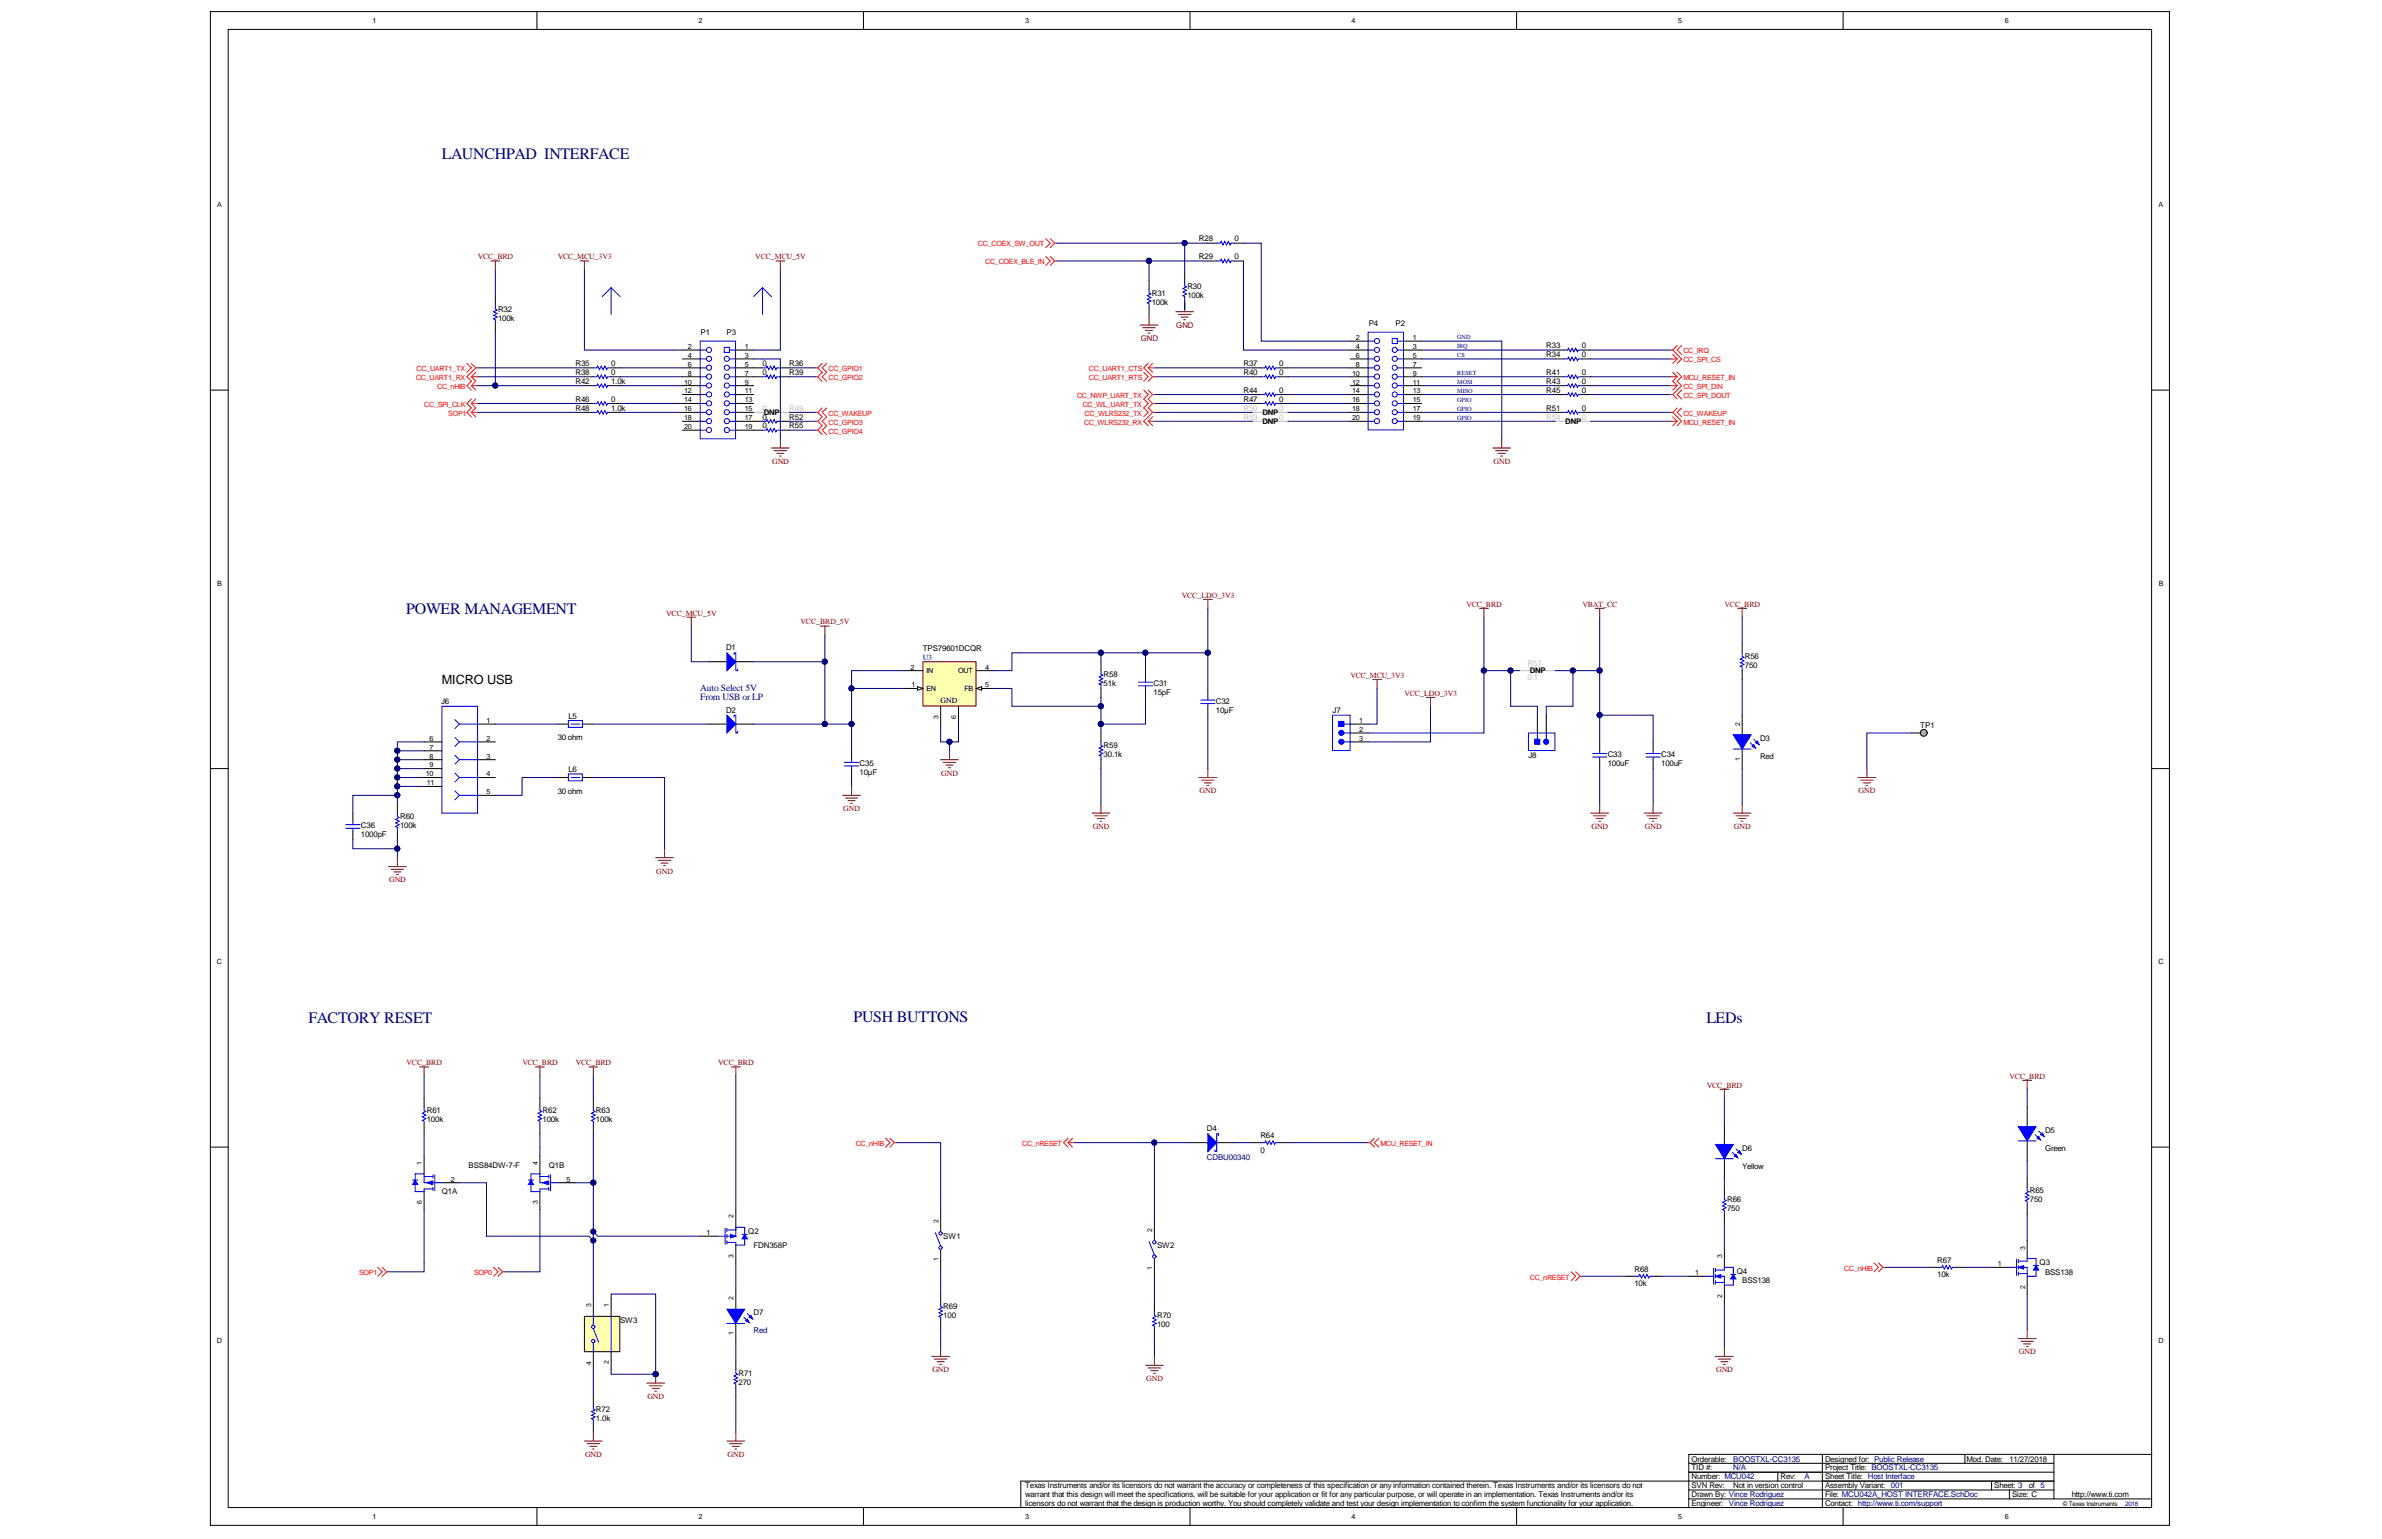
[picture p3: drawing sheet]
<svg xmlns="http://www.w3.org/2000/svg" width="432mm" height="279mm" viewBox="0 0 432 279" stroke-linecap="round" stroke-linejoin="round" font-family="sans-serif">
<defs><g id="words">
<g font-size="2.9" fill="#000080">
<text x="80.1" y="28.9">LAUNCHPAD INTERFACE</text>
<text x="73.7" y="111.3">POWER MANAGEMENT</text>
<text x="55.9" y="185.6">FACTORY RESET</text>
<text x="154.7" y="185.4">PUSH BUTTONS</text>
<text x="309.4" y="185.6">LEDs</text>
</g>
<text font-size="2.3" x="80.1" y="124">MICRO USB</text>
<g font-size="1.7" fill="#000080">
<text x="126.9" y="125.2">Auto Select 5V</text>
<text x="126.9" y="126.9">From USB or LP</text>
</g>
<g font-size="1.4" fill="#800000">
<text x="86.6" y="47">VCC_BRD</text>
<text x="101.1" y="47">VCC_MCU_3V3</text>
<text x="136.9" y="47">VCC_MCU_5V</text>
<text x="213.2" y="59.4">GND</text>
<text x="206.8" y="61.9">GND</text>
<text x="140" y="84.1">GND</text>
<text x="270.7" y="84.1">GND</text>
<text x="120.8" y="111.6">VCC_MCU_5V</text>
<text x="145.1" y="113.2">VCC_BRD_5V</text>
<text x="214.2" y="108.4">VCC_LDO_3V3</text>
<text x="265.8" y="110">VCC_BRD</text>
<text x="286.8" y="110">VBAT_CC</text>
<text x="312.6" y="110">VCC_BRD</text>
<text x="244.8" y="122.9">VCC_MCU_3V3</text>
<text x="254.6" y="126.1">VCC_LDO_3V3</text>
<text x="170.6" y="140.6">GND</text>
<text x="217.5" y="143.9">GND</text>
<text x="336.9" y="143.9">GND</text>
<text x="152.9" y="147.1">GND</text>
<text x="198.1" y="150.3">GND</text>
<text x="288.5" y="150.3">GND</text>
<text x="298.2" y="150.3">GND</text>
<text x="314.3" y="150.3">GND</text>
<text x="70.5" y="160">GND</text>
<text x="119" y="158.4">GND</text>
<text x="73.7" y="193.2">VCC_BRD</text>
<text x="94.7" y="193.2">VCC_BRD</text>
<text x="104.4" y="193.2">VCC_BRD</text>
<text x="130.2" y="193.2">VCC_BRD</text>
<text x="309.4" y="197.2">VCC_BRD</text>
<text x="364.3" y="195.6">VCC_BRD</text>
<text x="366" y="245.6">GND</text>
<text x="169" y="248.8">GND</text>
<text x="207.8" y="250.4">GND</text>
<text x="311.1" y="248.8">GND</text>
<text x="117.4" y="253.7">GND</text>
<text x="106.1" y="264.2">GND</text>
<text x="131.9" y="264.2">GND</text>
</g>
<g font-size="1.4">
<text x="217.3" y="43.8">R28</text>
<text x="217.3" y="47">R29</text>
<text x="223.8" y="43.8">0</text>
<text x="223.8" y="47">0</text>
<text x="208.8" y="53.6">R31</text>
<text x="215.2" y="53.9">100k</text>
<text x="215.2" y="52.3">R30</text>
<text x="90.3" y="58.1">100k</text>
<text x="90.3" y="56.5">R32</text>
<text x="208.8" y="55.2">100k</text>
<text x="248.1" y="59.1">P4</text>
<text x="253" y="59.1">P2</text>
<text x="127" y="60.7">P1</text>
<text x="131.7" y="60.7">P3</text>
<text x="280.3" y="64.8">R34</text>
<text x="280.3" y="63.2">R33</text>
<text x="286.8" y="64.8">0</text>
<text x="286.8" y="63.2">0</text>
<text x="104.3" y="66.4">R35</text>
<text x="104.3" y="68">R38</text>
<text x="104.3" y="69.6">R42</text>
<text x="110.8" y="66.4">0</text>
<text x="110.8" y="68">0</text>
<text x="110.8" y="69.6">1.0k</text>
<text x="138.2" y="66.4">0</text>
<text x="138.2" y="68">0</text>
<text x="143.1" y="66.4">R36</text>
<text x="143.1" y="68">R39</text>
<text x="225.4" y="66.4">R37</text>
<text x="225.4" y="68">R40</text>
<text x="225.4" y="71.2">R44</text>
<text x="231.9" y="66.4">0</text>
<text x="231.9" y="68">0</text>
<text x="231.9" y="71.2">0</text>
<text x="280.3" y="68">R41</text>
<text x="280.3" y="69.6">R43</text>
<text x="280.3" y="71.2">R45</text>
<text x="286.8" y="68">0</text>
<text x="286.8" y="69.6">0</text>
<text x="286.8" y="71.2">0</text>
<text x="104.3" y="72.8">R46</text>
<text x="104.3" y="74.5">R48</text>
<text x="110.8" y="72.8">0</text>
<text x="110.8" y="74.5">1.0k</text>
<text x="138.2" y="76.1">0</text>
<text x="138.2" y="77.7">0</text>
<text x="138.5" y="75.2">DNP</text>
<text x="143.1" y="76.1">R52</text>
<text x="143.1" y="77.7">R55</text>
<text x="225.4" y="72.8">R47</text>
<text x="228.9" y="76.9">DNP</text>
<text x="228.9" y="75.2">DNP</text>
<text x="231.9" y="72.8">0</text>
<text x="280.3" y="74.5">R51</text>
<text x="283.8" y="76.9">DNP</text>
<text x="286.8" y="74.5">0</text>
<text x="131.6" y="117.9">D1</text>
<text x="167.3" y="118.1">TPS79601DCQR</text>
<text x="316.3" y="119.5">R56</text>
<text x="200.1" y="124.4">51k</text>
<text x="200.1" y="122.7">R58</text>
<text x="209.1" y="126">15pF</text>
<text x="209.1" y="124.4">C31</text>
<text x="277.3" y="122.1">DNP</text>
<text x="316.3" y="121.1">750</text>
<text x="79.9" y="127.6">J6</text>
<text x="103" y="130.3">L5</text>
<text x="131.6" y="129.2">D2</text>
<text x="170.5" y="127.4">GND</text>
<text x="220.4" y="129.2">10µF</text>
<text x="220.4" y="127.6">C32</text>
<text x="241.6" y="129.4">J7</text>
<text x="348.1" y="131.9">TP1</text>
<text x="101.1" y="134.2">30 ohm</text>
<text x="200.1" y="137.3">30.1k</text>
<text x="200.1" y="135.7">R59</text>
<text x="277.1" y="137.4">J8</text>
<text x="291.4" y="137.3">C33</text>
<text x="301.1" y="137.3">C34</text>
<text x="319" y="137.6">Red</text>
<text x="319" y="134.4">D3</text>
<text x="101.1" y="143.9">30 ohm</text>
<text x="103" y="140">L6</text>
<text x="155.8" y="140.5">10µF</text>
<text x="155.8" y="138.9">C35</text>
<text x="291.4" y="138.9">100uF</text>
<text x="301.1" y="138.9">100uF</text>
<text x="72.5" y="148.6">R60</text>
<text x="65.4" y="151.8">1000pF</text>
<text x="65.4" y="150.2">C36</text>
<text x="72.5" y="150.2">100k</text>
<text x="77.4" y="203.5">100k</text>
<text x="77.4" y="201.9">R61</text>
<text x="98.4" y="203.5">100k</text>
<text x="98.4" y="201.9">R62</text>
<text x="108" y="203.5">100k</text>
<text x="108" y="201.9">R63</text>
<text x="218.8" y="205.1">D4</text>
<text x="228.5" y="209">0</text>
<text x="228.5" y="206.4">R64</text>
<text x="315.8" y="208.6">D6</text>
<text x="370.7" y="208.6">Green</text>
<text x="370.7" y="205.4">D5</text>
<text x="85" y="211.7">BSS84DW-7-F</text>
<text x="99.5" y="211.7">Q1B</text>
<text x="315.8" y="211.9">Yellow</text>
<text x="80.1" y="216.6">Q1A</text>
<text x="313.1" y="219.6">750</text>
<text x="313.1" y="218">R66</text>
<text x="368" y="218">750</text>
<text x="368" y="216.4">R65</text>
<text x="135.6" y="223.7">Q2</text>
<text x="136.6" y="226.2">FDN358P</text>
<text x="171" y="224.6">SW1</text>
<text x="209.8" y="226.2">SW2</text>
<text x="296.3" y="233.2">10k</text>
<text x="296.3" y="230.6">R68</text>
<text x="314.9" y="230.9">Q4</text>
<text x="315.8" y="232.7">BSS138</text>
<text x="351.2" y="231.6">10k</text>
<text x="351.2" y="229">R67</text>
<text x="369.7" y="229.3">Q3</text>
<text x="370.7" y="231.1">BSS138</text>
<text x="112.4" y="239.8">SW3</text>
<text x="136.6" y="238.5">D7</text>
<text x="171" y="239">100</text>
<text x="171" y="237.4">R69</text>
<text x="209.8" y="239">R70</text>
<text x="209.8" y="240.6">100</text>
<text x="133.9" y="251.1">270</text>
<text x="133.9" y="249.5">R71</text>
<text x="108" y="257.6">1.0k</text>
<text x="108" y="256">R72</text>
<text x="185.9" y="269.8">Texas Instruments and/or its licensors do not warrant the accuracy or completeness of this specification or any information contained therein. Texas Instruments and/or its licensors do not</text>
<text x="306.6" y="269.8">SVN Rev:</text>
<text x="306.6" y="268.2">Number: MCU042</text>
<text x="306.6" y="266.6">TID #:</text>
<text x="306.6" y="265">Orderable:</text>
<text x="314.2" y="269.8">Not in version control</text>
<text x="322.8" y="268.2">Rev:</text>
<text x="330.8" y="268.2">Sheet Title: Host Interface</text>
<text x="330.8" y="266.6">Project Title: BOOSTXL-CC3135</text>
<text x="330.8" y="265">Designed for: Public Release</text>
<text x="330.8" y="269.8">Assembly Variant: 001</text>
<text x="356.5" y="265">Mod. Date:</text>
<text x="361.5" y="269.8">Sheet: 3</text>
<text x="364.3" y="265">11/27/2018</text>
<text x="367.8" y="269.8">of 5</text>
<text x="185.9" y="271.5">warrant that this design will meet the specifications, will be suitable for your application or fit for any particular purpose, or will operate in an implementation. Texas Instruments and/or its</text>
<text x="185.9" y="273.1">licensors do not warrant that the design is production worthy. You should completely validate and test your design implementation to confirm the system functionality for your application.</text>
<text x="306.6" y="271.5">Drawn By: Vince Rodriguez</text>
<text x="306.6" y="273.1">Engineer: Vince Rodriguez</text>
<text x="330.8" y="271.5">File: MCU042A_HOST INTERFACE.SchDoc</text>
<text x="330.8" y="273.1">Contact: http://www.ti.com/support</text>
<text x="364.7" y="271.5">Size: C</text>
<text x="375.6" y="271.5">http://www.ti.com</text>
</g>
<g font-size="1.4" fill="#c0bebc">
<text x="138.2" y="74.5">0</text>
<text x="143.1" y="74.5">R49</text>
<text x="225.4" y="76.1">R53</text>
<text x="225.4" y="74.5">R50</text>
<text x="231.9" y="76.1">0</text>
<text x="231.9" y="74.5">0</text>
<text x="280.3" y="76.1">R54</text>
<text x="286.8" y="76.1">0</text>
<text x="276.9" y="123.4">0.1</text>
<text x="276.9" y="120.8">R57</text>
</g>
<g font-size="1.4" fill="#000080">
<text x="167.3" y="119.7">U3</text>
<text x="218.8" y="210.3">CDBU00340</text>
<text x="136.6" y="241.8">Red</text>
<text x="314.2" y="266.6">N/A</text>
<text x="314.2" y="265">BOOSTXL-CC3135</text>
<text x="327.1" y="268.2">A</text>
</g>
<g font-size="1.3">
<text x="67.5" y="4.2">1</text>
<text x="126.6" y="4.2">2</text>
<text x="185.8" y="4.2">3</text>
<text x="245" y="4.2">4</text>
<text x="304.2" y="4.2">5</text>
<text x="363.4" y="4.2">6</text>
<text x="39.3" y="37.6">A</text>
<text x="391.3" y="37.6">A</text>
<text x="124.7" y="64.9">4</text>
<text x="124.7" y="63.3">2</text>
<text x="135" y="63.3">1</text>
<text x="135" y="64.9">3</text>
<text x="245.8" y="64.9">6</text>
<text x="245.8" y="63.3">4</text>
<text x="245.8" y="61.6">2</text>
<text x="256.1" y="61.6">1</text>
<text x="256.1" y="63.3">3</text>
<text x="256.1" y="64.9">5</text>
<text x="124" y="69.7">10</text>
<text x="124" y="71.3">12</text>
<text x="124.7" y="66.5">6</text>
<text x="124.7" y="68.1">8</text>
<text x="135" y="66.5">5</text>
<text x="135" y="68.1">7</text>
<text x="135" y="69.7">9</text>
<text x="135" y="71.3">11</text>
<text x="245.1" y="68.1">10</text>
<text x="245.1" y="71.3">14</text>
<text x="245.1" y="69.7">12</text>
<text x="245.8" y="66.5">8</text>
<text x="256.1" y="66.5">7</text>
<text x="256.1" y="68.1">9</text>
<text x="256.1" y="69.7">11</text>
<text x="256.1" y="71.3">13</text>
<text x="124" y="73">14</text>
<text x="124" y="74.6">16</text>
<text x="124" y="76.2">18</text>
<text x="124" y="77.8">20</text>
<text x="135" y="73">13</text>
<text x="135" y="74.6">15</text>
<text x="135" y="76.2">17</text>
<text x="135" y="77.8">19</text>
<text x="245.1" y="73">16</text>
<text x="245.1" y="74.6">18</text>
<text x="245.1" y="76.2">20</text>
<text x="256.1" y="73">15</text>
<text x="256.1" y="74.6">17</text>
<text x="256.1" y="76.2">19</text>
<text x="39.4" y="106.2">B</text>
<text x="391.3" y="106.2">B</text>
<text x="165.1" y="121.4">2</text>
<text x="165.2" y="124.6">1</text>
<text x="167.9" y="125.3">EN</text>
<text x="167.9" y="122">IN</text>
<text x="173.7" y="122">OUT</text>
<text x="174.8" y="125.3">FB</text>
<text x="178.6" y="121.4">4</text>
<text x="178.6" y="124.6">5</text>
<text x="88.2" y="131.1">1</text>
<text x="246.4" y="131.1">1</text>
<text x="77.9" y="134.3">6</text>
<text x="77.9" y="135.9">7</text>
<text x="77.9" y="137.5">8</text>
<text x="88.2" y="134.3">2</text>
<text x="88.2" y="137.5">3</text>
<text x="246.4" y="132.7">2</text>
<text x="246.4" y="134.3">3</text>
<text x="77.2" y="140.8">10</text>
<text x="77.3" y="142.4">11</text>
<text x="77.9" y="139.2">9</text>
<text x="88.2" y="140.8">4</text>
<text x="88.2" y="144">5</text>
<text x="39.3" y="174.9">C</text>
<text x="391.3" y="174.9">C</text>
<text x="81.7" y="214.2">2</text>
<text x="102.7" y="214.2">5</text>
<text x="128.1" y="223.9">1</text>
<text x="307.3" y="231.2">1</text>
<text x="362.2" y="229.6">1</text>
<text x="39.3" y="243.5">D</text>
<text x="391.3" y="243.5">D</text>
<text x="67.5" y="275.5">1</text>
<text x="126.6" y="275.5">2</text>
<text x="185.8" y="275.5">3</text>
<text x="245" y="275.5">4</text>
<text x="304.2" y="275.5">5</text>
<text x="363.4" y="275.5">6</text>
</g>
<g font-size="1.3" fill="#f00">
<text x="177.3" y="44.7">CC_COEX_SW_OUT</text>
<text x="178.6" y="47.9">CC_COEX_BLE_IN</text>
<text x="305.2" y="64.1">CC_IRQ</text>
<text x="305.2" y="65.7">CC_SPI_CS</text>
<text x="75.4" y="68.9">CC_UART1_RX</text>
<text x="75.5" y="67.3">CC_UART1_TX</text>
<text x="79.2" y="70.5">CC_nHIB</text>
<text x="150.2" y="67.3">CC_GPIO1</text>
<text x="150.2" y="68.9">CC_GPIO2</text>
<text x="197.4" y="68.9">CC_UART1_RTS</text>
<text x="197.4" y="67.3">CC_UART1_CTS</text>
<text x="305.2" y="68.9">MCU_RESET_IN</text>
<text x="305.2" y="70.5">CC_SPI_DIN</text>
<text x="76.9" y="73.8">CC_SPI_CLK</text>
<text x="81.3" y="75.4">SOP1</text>
<text x="150.2" y="75.4">CC_WAKEUP</text>
<text x="150.2" y="77">CC_GPIO3</text>
<text x="195.3" y="72.1">CC_NWP_UART_TX</text>
<text x="196.3" y="73.8">CC_WL_UART_TX</text>
<text x="196.5" y="77">CC_WLRS232_RX</text>
<text x="196.6" y="75.4">CC_WLRS232_TX</text>
<text x="305.2" y="72.1">CC_SPI_DOUT</text>
<text x="305.2" y="77">MCU_RESET_IN</text>
<text x="305.2" y="75.4">CC_WAKEUP</text>
<text x="150.2" y="78.6">CC_GPIO4</text>
<text x="155.1" y="207.8">CC_nHIB</text>
<text x="185.3" y="207.8">CC_nRESET</text>
<text x="250.3" y="207.8">MCU_RESET_IN</text>
<text x="65.1" y="231.2">SOP1</text>
<text x="85.9" y="231.2">SOP0</text>
<text x="277.3" y="232">CC_nRESET</text>
<text x="334.3" y="230.4">CC_nHIB</text>
</g>
<g font-size="1.2">
<text x="170.1" y="130.4" transform="rotate(-90 170.1 130.4)">3</text>
<text x="173.4" y="130.4" transform="rotate(-90 173.4 130.4)">6</text>
<text x="315.4" y="131.6" transform="rotate(-90 315.4 131.6)">2</text>
<text x="315.4" y="137.9" transform="rotate(-90 315.4 137.9)">1</text>
<text x="76.5" y="211.2" transform="rotate(-90 76.5 211.2)">1</text>
<text x="97.5" y="211.2" transform="rotate(-90 97.5 211.2)">4</text>
<text x="76.5" y="218.4" transform="rotate(-90 76.5 218.4)">6</text>
<text x="97.5" y="218.4" transform="rotate(-90 97.5 218.4)">3</text>
<text x="133" y="220.9" transform="rotate(-90 133 220.9)">2</text>
<text x="170.1" y="221.7" transform="rotate(-90 170.1 221.7)">2</text>
<text x="208.9" y="223.3" transform="rotate(-90 208.9 223.3)">2</text>
<text x="367.1" y="226.6" transform="rotate(-90 367.1 226.6)">3</text>
<text x="133" y="228" transform="rotate(-90 133 228)">3</text>
<text x="170.1" y="228.6" transform="rotate(-90 170.1 228.6)">1</text>
<text x="208.9" y="230.3" transform="rotate(-90 208.9 230.3)">1</text>
<text x="312.2" y="228.2" transform="rotate(-90 312.2 228.2)">3</text>
<text x="367.1" y="233.7" transform="rotate(-90 367.1 233.7)">2</text>
<text x="107.2" y="237.1" transform="rotate(-90 107.2 237.1)">3</text>
<text x="110.4" y="237.1" transform="rotate(-90 110.4 237.1)">1</text>
<text x="133" y="235.8" transform="rotate(-90 133 235.8)">2</text>
<text x="312.2" y="235.3" transform="rotate(-90 312.2 235.3)">2</text>
<text x="133" y="242" transform="rotate(-90 133 242)">1</text>
<text x="107.2" y="247.4" transform="rotate(-90 107.2 247.4)">4</text>
<text x="110.4" y="247.4" transform="rotate(-90 110.4 247.4)">2</text>
</g>
<g font-size="1.1" fill="#000080">
<text x="264.2" y="61.6">GND</text>
<text x="264.2" y="63.2">IRQ</text>
<text x="264.2" y="64.8">CS</text>
<text x="264.2" y="68">RESET</text>
<text x="264.2" y="69.6">MOSI</text>
<text x="264.2" y="71.2">MISO</text>
<text x="264.2" y="72.9">GPIO</text>
<text x="264.2" y="74.5">GPIO</text>
<text x="264.2" y="76.1">GPIO</text>
<text x="385.2" y="273.1">2018</text>
</g>
<text font-size="1.1" x="373.9" y="273.1">© Texas Instruments</text>
</g></defs>
<g fill="#fff" stroke="#000" stroke-width=".18">
<path d="M38.1 2.1h355.2v274.5h-355.2z"/>
<path d="M41.4 5.3h348.6v268h-348.6z"/>
</g>
<g fill="none" stroke="#000" stroke-width=".18">
<path d="M97.3 2.1v3.2M156.5 2.1v3.2M215.7 2.1v3.2M274.9 2.1v3.2M334.1 2.1v3.2M38.1 70.7h3.3M105.9 66.7h1.7M105.9 68.3h1.7M105.9 73.2h1.7M110.8 66.7h1.6M110.8 68.3h1.6M110.8 73.2h1.6"/>
<path d="M227 66.7h1.6M227 68.3h1.6M227 73.2h1.6M227 71.5h1.6M231.9 66.7h1.6M231.9 68.3h1.6M231.9 73.2h1.6M231.9 71.5h1.6M281.9 68.3h1.6M281.9 71.5h1.6M281.9 65.1h1.6M281.9 69.9h1.6"/>
<path d="M281.9 63.5h1.6M286.8 68.3h1.6M286.8 71.5h1.6M286.8 65.1h1.6M286.8 69.9h1.6M286.8 63.5h1.6M390.1 70.7h3.2M128.5 120h3.3M133.4 120h3.2M38.1 139.4h3.3M390.1 139.4h3.2M38.1 208h3.3"/>
<path d="M390.1 208h3.2M97.3 273.4v3.2M156.5 273.4v3.2M215.7 273.4v3.2M274.9 273.4v3.2M306.1 271.8h84M306.1 270.2h66.2M306.1 266.9h66.2M306.1 265.3h66.2M322.3 266.9v1.6M330.3 263.7h-24.2v9.7M334.1 273.4v3.2"/>
<path d="M356.2 263.7v1.6M361 268.5v1.7M364.3 270.2v1.6M372.3 268.5h-187.3v4.9M372.3 263.7v8.1M390.1 263.7h-59.8v9.7"/>
</g>
<g fill="none" stroke="#00f" stroke-width=".18">
<path d="M110.8 52.2v4.8M110.8 52.2l-1.6 1.6M110.8 52.2l1.6 1.6M138.2 52.2v4.8M138.2 52.2l-1.6 1.6M138.2 52.2l1.6 1.6M107.6 66.7h.6l.2-.3 .3 .6 .3-.6 .3 .6 .4-.6 .3 .6 .1-.3h.7M107.6 68.3h.6l.2-.3 .3 .6 .3-.6 .3 .6 .4-.6 .3 .6 .1-.3h.7M107.6 73.2h.6l.2-.4 .3 .7 .3-.7 .3 .7 .4-.7 .3 .7 .1-.3h.7M228.6 66.7h.7l.1-.3 .4 .6 .3-.6 .3 .6 .3-.6 .4 .6 .1-.3h.7M228.6 68.3h.7l.1-.3 .4 .6 .3-.6 .3 .6 .3-.6 .4 .6 .1-.3h.7M228.6 71.5h.7l.1-.3 .4 .7 .3-.7 .3 .7 .3-.7 .4 .7 .1-.4h.7"/>
<path d="M228.6 73.2h.7l.1-.4 .4 .7 .3-.7 .3 .7 .3-.7 .4 .7 .1-.3h.7M283.5 65.1h.7l.1-.3 .4 .6 .3-.6 .3 .6 .3-.6 .4 .6 .1-.3h.7M283.5 68.3h.7l.1-.3 .4 .6 .3-.6 .3 .6 .3-.6 .4 .6 .1-.3h.7M283.5 69.9h.7l.1-.3 .4 .6 .3-.6 .3 .6 .3-.6 .4 .6 .1-.3h.7M283.5 71.5h.7l.1-.3 .4 .7 .3-.7 .3 .7 .3-.7 .4 .7 .1-.4h.7M283.5 63.5h.7l.1-.4 .4 .7 .3-.7 .3 .7 .3-.7 .4 .7 .1-.3h.7"/>
</g>
<g fill="none" stroke="#800000" stroke-width=".18">
<path d="M89 47.3h1.6M89.8 47.3v1.6M105.1 47.3h1.6M105.9 47.3v1.6M140.7 47.3h1.6M141.5 47.3v1.6M141.5 79.6v1.6M272.2 79.6v1.6M139.8 81.2h3.3M140.3 81.7h2.3M140.8 82.2h1.3M141.3 82.7h.3"/>
<path d="M270.6 81.2h3.2M271.1 81.7h2.3M271.6 82.2h1.3M272.1 82.7h.3M124.5 111.9h1.6M125.3 111.9v1.6M148.7 113.5h1.6M149.5 113.5v1.6M218.1 108.7h1.7M219 108.7v1.6M268.2 110.3h1.6M269 110.3v1.6"/>
<path d="M289.2 110.3h1.6M290 110.3v1.6M315 110.3h1.6M315.8 110.3v1.6M170.5 137.7h3.2M171 138.2h2.3M171.5 138.7h1.3M172 139.2h.3M172.1 136.1v1.6M219 139.4v1.6M248.8 123.2h1.6M249.6 123.2v1.6"/>
<path d="M258.5 126.4h1.6M259.3 126.4v1.7M338.4 139.4v1.6M70.4 157.1h3.3M70.9 157.6h2.3M71.4 158.1h1.3M71.9 158.6h.3M72 155.5v1.6M118.9 155.5h3.2M119.3 156h2.3M119.8 156.5h1.3M120.3 157h.3"/>
<path d="M120.5 153.9v1.6M152.8 144.2h3.2M153.2 144.7h2.3M153.7 145.2h1.3M154.2 145.7h.3M154.4 142.6v1.6M198 147.4h3.2M198.4 147.9h2.3M198.9 148.4h1.3M199.4 148.9h.3M199.6 145.8v1.6M217.3 141h3.3"/>
<path d="M217.8 141.5h2.3M218.3 141.9h1.3M218.8 142.4h.3M288.4 147.4h3.2M288.9 147.9h2.2M289.3 148.4h1.3M289.8 148.9h.4M290 145.8v1.6M298.1 147.4h3.2M298.5 147.9h2.3M299 148.4h1.3M299.5 148.9h.3"/>
<path d="M299.7 145.8v1.6M314.2 147.4h3.2M314.7 147.9h2.3M315.2 148.4h1.3M315.7 148.9h.3M315.8 145.8v1.6M336.8 141h3.2M337.3 141.5h2.3M337.8 141.9h1.3M338.3 142.4h.3M311.8 197.5h1.6M312.6 197.5v1.6"/>
<path d="M366.7 195.9h1.6M367.5 195.9v1.6M168.9 245.9h3.2M169.4 246.4h2.2M169.9 246.9h1.3M170.4 247.4h.3M170.5 244.3v1.6M207.7 247.6h3.2M208.1 248h2.3M208.6 248.5h1.3M209.1 249h.3M209.3 245.9v1.7"/>
<path d="M311 245.9h3.2M311.5 246.4h2.2M311.9 246.9h1.3M312.4 247.4h.4M312.6 244.3v1.6M365.9 242.7h3.2M366.4 243.2h2.2M366.8 243.7h1.3M367.3 244.2h.3M367.5 241.1v1.6"/>
</g>
<path d="M227 76.4h2.3l.1-.3 .4 .6 .3-.6 .3 .6 .3-.6 .4 .6 .1-.3h2.3M227 74.8h2.3l.1-.4 .4 .7 .3-.7 .3 .7 .3-.7 .4 .7 .1-.3h2.3" fill="none" stroke="#c0bebc" stroke-width=".18"/>
<path d="M131.8 118.4l1.6 1.6-1.6 1.6z" fill="#00f"/>
<path d="M131.8 118.4l1.6 1.6-1.6 1.6zM133.1 118.7v-.3h.3v3.2h.3v-.3" fill="none" stroke="#00f" stroke-width=".18"/>
<path d="M128.5 131.3h3.3M133.4 131.3h3.2" fill="none" stroke="#000" stroke-width=".18"/>
<path d="M131.8 129.7l1.6 1.6-1.6 1.6z" fill="#00f"/>
<g fill="none" stroke="#00f" stroke-width=".18">
<path d="M131.8 129.7l1.6 1.6-1.6 1.6zM133.1 130v-.3h.3v3.2h.3v-.3M153.1 138.2h2.6M153.1 138.9h2.6M154.4 137.7v.5M154.4 138.9v.5M206.4 123.7h2.5M206.4 124.3h2.5M207.7 123.2v.5M207.7 124.3v.5M217.7 126.9h2.5M217.7 127.6h2.5"/>
<path d="M219 126.4v.5M219 127.6v.5"/>
</g>
<path d="M154.4 136.1v1.6M154.4 139.4v1.6M207.7 121.6v1.6M207.7 124.8v1.6M219 124.8v1.6M219 128.1v1.6M215.7 207.2h3.3M220.6 207.2h3.2" fill="none" stroke="#000" stroke-width=".18"/>
<path d="M219 205.6l1.6 1.6-1.6 1.6z" fill="#00f"/>
<g fill="none" stroke="#00f" stroke-width=".18">
<path d="M107.6 69.9h.6l.2-.3 .3 .6 .3-.6 .3 .6 .4-.6 .3 .6 .1-.3h.7M315.8 118.4v.6l.3 .2-.6 .3 .6 .3-.6 .3 .6 .4-.6 .3 .3 .2v.6M103 130.6h2.6v1.3h-2.6zM103.5 131.3h1.6M199.6 134.5v.7l.3 .1-.6 .3 .6 .4-.6 .3 .6 .3-.6 .3 .3 .2v.6M199.6 121.6v.6l.3 .2-.6 .3 .6 .4-.6 .3 .6 .3-.6 .3 .3 .2v.6M288.7 136.6h2.6M288.7 137.3h2.6M290 136.1v.5M290 137.3v.4M298.4 136.6h2.6M298.4 137.3h2.6"/>
<path d="M299.7 136.1v.5M299.7 137.3v.4M62.7 149.5h2.6M62.7 150.2h2.6M64 149.1v.4M64 150.2v.5M72 147.4v.7l.4 .1-.7 .4 .7 .3-.7 .3 .7 .3-.7 .4 .3 .1v.7M103 140.3h2.6v1.3h-2.6zM103.5 141h1.6M219 205.6l1.6 1.6-1.6 1.6zM220.9 205.9v-.3h-.3v3.2h-.4v-.3M228.6 207.2h.7l.1-.3 .4 .6 .3-.6 .3 .6 .3-.6 .4 .6 .1-.3h.7"/>
<path d="M312.6 216.9v.6l.3 .2-.6 .3 .6 .3-.6 .4 .6 .3-.6 .3 .3 .2v.6M170.5 236.3v.6l.3 .2-.6 .3 .6 .3-.6 .3 .6 .4-.6 .3 .3 .1v.7M209.3 237.9v.6l.3 .2-.7 .3 .7 .3-.7 .3 .7 .4-.7 .3 .4 .2v.6M296.4 231.4h.7l.2-.3 .3 .6 .3-.6 .3 .6 .3-.6 .4 .6 .1-.3h.7M351.3 229.8h.7l.1-.3 .4 .6 .3-.6 .3 .6 .3-.6 .4 .6 .1-.3h.7"/>
</g>
<g fill="none" stroke="#000" stroke-width=".18">
<path d="M105.9 69.9h1.7M110.8 69.9h1.6M199.6 120v1.6M315.8 116.8v1.6M101.1 131.3h1.9M105.6 131.3h2M199.6 124.8v1.6M199.6 132.9v1.6M199.6 137.7v1.7M290 134.5v1.6M290 137.7v1.7M299.7 134.5v1.6"/>
<path d="M299.7 137.7v1.7M315.8 121.6v1.6M64 147.4v1.7M64 150.7v1.6M72 145.8v1.6M72 150.7v1.6M101.1 141h1.9M105.6 141h2M227 207.2h1.6M231.9 207.2h1.6M312.6 215.3v1.6M170.5 234.6v1.7"/>
<path d="M170.5 239.5v1.6M209.3 236.3v1.6M294.8 231.4h1.6M299.7 231.4h1.6M312.6 220.1v1.6M349.7 229.8h1.6M354.6 229.8h1.6M209.3 241.1v1.6"/>
</g>
<path d="M281.9 76.4h2.3l.1-.3 .4 .6 .3-.6 .3 .6 .3-.6 .4 .6 .1-.3h2.3M275.5 121.6h2.2l.2-.3 .3 .6 .3-.6 .3 .6 .4-.6 .3 .6 .2-.3h2.2" fill="none" stroke="#c0bebc" stroke-width=".18"/>
<g fill="none" stroke="#000080" stroke-width=".18">
<path d="M89.8 48.9v4.9M105.9 48.9v14.6h16.2M141.5 48.9v14.6h-4.9M86.6 69.9h19.3M86.6 68.3h19.3M86.6 73.2h19.3M86.6 74.8h19.3M86.6 66.7h19.3M112.4 68.3h11.3M112.4 73.2h11.3M112.4 66.7h11.3M112.4 69.9h11.3"/>
<path d="M209.3 68.3h17.7M209.3 73.2h17.7M209.3 74.8h17.7M209.3 66.7h17.7M209.3 71.5h17.7M209.3 76.4h17.7M233.5 68.3h11.3M233.5 73.2h11.3M233.5 66.7h11.3M233.5 63.5h11.3M233.5 71.5h11.3M233.5 61.9h11.3"/>
<path d="M257.7 61.9h14.5v17.7M257.7 68.3h24.2M257.7 69.9h24.2M257.7 63.5h24.2M257.7 65.1h24.2M257.7 71.5h24.2M257.7 76.4h24.2M288.4 68.3h14.5M288.4 69.9h14.5M288.4 63.5h14.5M288.4 65.1h14.5M288.4 71.5h14.5"/>
<path d="M125.3 113.5v6.5h3.2M136.6 120h12.9M149.5 115.1v16.2h-12.9M199.6 118.4v1.6M207.7 118.4v3.2M219 110.3v8.1h-34M219 118.4v6.4M269 111.9v21h-21M290 111.9v22.6M315.8 111.9v4.9M72 139.4h4.9M72 137.7h4.9"/>
<path d="M72 136.1h4.9M89.8 131.3h11.3M107.6 131.3h20.9M149.5 131.3h4.9M154.4 124.8h9.7M164.1 121.6h-9.7v14.5M199.6 126.4v6.5M199.6 139.4v6.4M207.7 126.4v4.9h-8.1M219 129.7v9.7M249.6 124.8v6.5h-1.6M259.3 128.1v6.4h-11.3"/>
<path d="M269 121.6h6.5M281.9 121.6h8.1M290 129.7h9.7v4.8M290 139.4v6.4M299.7 139.4v6.4M315.8 123.2v6.5M315.8 139.4v6.4M346.5 132.9h-8.1v6.5M64 152.3v1.6h8M72 152.3v3.2M72 144.2h-8v3.2M72 142.6h4.9"/>
<path d="M72 141h4.9M101.1 141h-6.5v3.2h-4.8M107.6 141h12.9v12.9M154.4 141v1.6M367.5 197.5v3.2M162.4 207.2h8.1v12.9M194.7 207.2h14.6v14.5M223.8 207.2h3.2M233.5 207.2h14.5M367.5 210.4v3.2M286.8 231.4h8M301.3 231.4h4.8"/>
<path d="M312.6 221.7v4.9M312.6 236.3v8M341.7 229.8h8M356.2 229.8h4.8M367.5 220.1v4.8M367.5 234.6v6.5M170.5 241.1v3.2M209.3 242.7v3.2"/>
</g>
<g fill="#000080" stroke="#000080" stroke-width=".18">
<circle cx="207.6" cy="118.3" r=".46"/>
<circle cx="149.5" cy="120" r=".46"/>
<circle cx="154.4" cy="131.3" r=".46"/>
<circle cx="149.5" cy="131.3" r=".46"/>
<circle cx="290" cy="129.7" r=".46"/>
<circle cx="154.4" cy="124.8" r=".46"/>
<circle cx="218.9" cy="118.3" r=".46"/>
<circle cx="199.6" cy="118.3" r=".46"/>
<circle cx="199.6" cy="131.3" r=".46"/>
<circle cx="209.2" cy="207.2" r=".46"/>
<circle cx="89.8" cy="69.9" r=".46"/>
<circle cx="199.6" cy="128" r=".46"/>
<circle cx="269" cy="121.6" r=".46"/>
<circle cx="273.8" cy="121.6" r=".46"/>
<circle cx="285.1" cy="121.6" r=".46"/>
<circle cx="290" cy="121.6" r=".46"/>
<circle cx="72" cy="142.6" r=".46"/>
<circle cx="72" cy="141" r=".46"/>
<circle cx="72" cy="139.3" r=".46"/>
<circle cx="72" cy="137.7" r=".46"/>
<circle cx="72" cy="136.1" r=".46"/>
<circle cx="72" cy="153.9" r=".46"/>
<circle cx="72" cy="144.2" r=".46"/>
</g>
<path d="M241.6 129.7h3.1v6.4h-3.1z" fill="#fff" stroke="#00f" stroke-width=".18"/>
<path d="M243.7 132.9h1.1M243.7 131.3h1.1M243.7 134.5h1.1" fill="none" stroke="#00f" stroke-width=".18"/>
<g fill="#00f" stroke="#00f" stroke-width=".18">
<path d="M242.7 130.8h.9v.9h-.9z"/>
<circle cx="243.2" cy="132.9" r=".46"/>
<circle cx="243.2" cy="134.5" r=".46"/>
</g>
<path d="M244.8 131.3h3.2M244.8 132.9h3.2M244.8 134.5h3.2" fill="none" stroke="#000" stroke-width=".18"/>
<path d="M277.1 132.9h4.8v3.2h-4.8z" fill="#fff" stroke="#00f" stroke-width=".18"/>
<path d="M89.8 55.4v.6l.3 .2-.6 .3 .6 .3-.6 .4 .6 .3-.6 .3 .3 .2v.6M107.6 74.8h.6l.2-.4 .3 .7 .3-.7 .3 .7 .4-.7 .3 .7 .1-.3h.7M278.7 132.9v1.1M280.3 132.9v1.1M309.4 231.4h1.3M310.7 230v2.9M311 230.3h1.6M311 231.4h1.6v1.6M311 232.5h1.6M311 230v.6M311 231.1v.6M311 232.2v.7" fill="none" stroke="#00f" stroke-width=".18"/>
<g fill="#00f" stroke="#00f" stroke-width=".18">
<path d="M278.2 134h.9v1h-.9z"/>
<circle cx="280.3" cy="134.5" r=".46"/>
</g>
<path d="M89.8 53.8v1.6M89.8 58.6v1.6M105.9 74.8h1.7M110.8 74.8h1.6M278.7 129.7v3.2M280.3 129.7v3.2M306.1 231.4h3.3" fill="none" stroke="#000" stroke-width=".18"/>
<path d="M89.8 60.2v9.7M233.5 76.4h11.3M233.5 74.8h11.3M170.5 233v1.6" fill="none" stroke="#000080" stroke-width=".18"/>
<circle cx="89.8" cy="69.9" r=".46" fill="#000080" stroke="#000080" stroke-width=".18"/>
<path d="M311 231.4l.9-.3v.6z" fill="#00f"/>
<path d="M311 231.4l.9-.3v.6zM312.6 229.8v.5" fill="none" stroke="#00f" stroke-width=".18"/>
<path d="M312.6 226.6v3.2M312.6 233v3.3" fill="none" stroke="#000" stroke-width=".18"/>
<path d="M314.2 231.1l.5 .8h-1z" fill="#00f"/>
<path d="M312.6 229.8h1.6v1.3M313.7 231.1h1M314.2 231.1l.5 .8h-1zM314.2 231.9v1.1h-1.6M364.3 229.8h1.2M365.5 228.3v2.9M365.9 229.8h1.6v1.6M365.9 228.7h1.6M365.9 230.9h1.6M365.9 228.3v.7M365.9 229.5v.6M365.9 230.6v.6" fill="none" stroke="#00f" stroke-width=".18"/>
<path d="M361 229.8h3.3" fill="none" stroke="#000" stroke-width=".18"/>
<path d="M365.9 229.8l.9-.3v.6z" fill="#00f"/>
<path d="M365.9 229.8l.9-.3v.6zM367.5 228.2v.5" fill="none" stroke="#00f" stroke-width=".18"/>
<path d="M367.5 224.9v3.3M367.5 231.4v3.2" fill="none" stroke="#000" stroke-width=".18"/>
<path d="M369.1 229.5l.5 .8h-1z" fill="#00f"/>
<path d="M367.5 228.2h1.6v1.3M368.6 229.5h1M369.1 229.5l.5 .8h-1zM369.1 230.3v1.1h-1.6" fill="none" stroke="#00f" stroke-width=".18"/>
<path d="M112.4 74.8h11.3M209.3 207.2h6.4M170.5 229.8v3.2" fill="none" stroke="#000080" stroke-width=".18"/>
<circle cx="209.2" cy="207.2" r=".46" fill="#000080" stroke="#000080" stroke-width=".18"/>
<g fill="none" stroke="#f00" stroke-width=".18">
<path d="M84.6 65.9l.8 .8-.8 .8M85.4 74.8l.8 .8M85.4 73.2l.8 .8-.8 .8M85.4 72.3l-.8 .9 .8 .8-.8 .8 .8 .8M85.4 74.8h1.2M85.4 73.2h1.2M85.4 68.3l.8 .8-.8 .8M85.4 68.3h1.2M85.4 69.9l.8 .8M85.4 69.9h1.2M85.4 65.9l.8 .8M86.2 72.3l-.8 .9"/>
<path d="M86.2 67.5l-.8 .8M86.2 66.7l-1.6 1.6 .8 .8-.8 .8 .8 .8M86.2 66.7h.4M207.3 67.5l.8 .8-.8 .8M207.3 70.7l.8 .8-.8 .8 .8 .9-.8 .8 .8 .8-.8 .8M208.1 66.7h1.2M208.1 65.9l-.8 .8 1.6 1.6M208.1 70.7l.8 .8M208.1 76.4l.8 .8M208.1 76.4h1.2M208.1 66.7l.8 .8M208.9 74.8h.4"/>
<path d="M208.9 73.2h.4M208.9 68.3h.4M208.9 68.3l-.8 .8M208.9 71.5l-.8 .8 .8 .9M208.9 71.5h.4M208.9 73.2l-.8 .8 .8 .8M208.9 74.8l-1.6 1.6 .8 .8M208.9 75.6l-.8 .8M208.9 65.9l-.8 .8M302.9 68.3h1.1M302.9 69.9h1.1M302.9 71.5h.3"/>
<path d="M302.9 63.5h.3M302.9 65.1h1.1M303.2 63.5l1.6 1.6-.8 .8M303.2 64.3l.8 .8M303.2 67.5l.8 .8M303.2 71.5l.8 .8M304 62.7l-.8 .8M304 65.1l-.8 .8M304 68.3l-.8 .8 .8 .8M304 67.5l.8 .8-.8 .8 .8 .8-1.6 1.6M304 69.9l-.8 .8M304.8 62.7l-.8 .8 .8 .8"/>
<path d="M304.8 70.7l-.8 .8 .8 .8M160.5 206.4l.8 .8-.8 .8M161.3 206.4l.8 .8M162.1 207.2l-.8 .8M162.1 207.2h.3M193.6 207.2h1.1M193.6 207.2l.8 .8M193.6 206.4l-.8 .8 .8 .8M194.4 206.4l-.8 .8M248 207.2h.3M248.3 207.2l.8 .8M249.1 206.4l-.8 .8"/>
<path d="M250 206.4l-.9 .8 .9 .8M284.8 230.6l.8 .8-.8 .8M285.6 230.6l.8 .8M286.4 231.4l-.8 .8M286.4 231.4h.4M339.7 229l.8 .8-.8 .8M340.5 229l.8 .8M341.3 229.8l-.8 .8M341.3 229.8h.4"/>
</g>
<circle cx="348.7" cy="132.9" r=".62" fill="#b2acb0" stroke="#000" stroke-width=".18"/>
<g fill="none" stroke="#000" stroke-width=".18">
<path d="M76.9 134.5h3.2M76.9 137.7h3.2M76.9 136.1h3.2M76.9 139.4h3.2M86.6 131.3h3.2M86.6 134.5h3.2M86.6 137.7h3.2M315.8 129.7v3.5M315.8 135.8v3.6M346.5 132.9h1.6M76.9 141h3.2M76.9 142.6h3.2"/>
<path d="M86.6 141h3.2M86.6 144.2h3.2"/>
</g>
<g fill="none" stroke="#00f" stroke-width=".18">
<path d="M80.1 128.1h6.5v19.3h-6.5zM82.5 133.7l.8 .8-.8 .8M82.5 130.5l.8 .8-.8 .8M82.5 136.9l.8 .8-.8 .9M83.3 131.3h3.3M83.3 134.5h3.3M83.3 137.7h3.3M317.3 134.7l.9 .9M317.9 134l1 1M82.5 143.4l.8 .8-.8 .8M82.5 140.2l.8 .8-.8 .8M83.3 141h3.3"/>
<path d="M83.3 144.2h3.3"/>
</g>
<path d="M317.9 135l.3 .6-.6-.3z" fill="#00f"/>
<path d="M317.9 135l.3 .6-.6-.3z" fill="none" stroke="#00f" stroke-width=".18"/>
<path d="M318.6 134.4l.3 .6-.7-.3z" fill="#00f"/>
<path d="M318.6 134.4l.3 .6-.7-.3z" fill="none" stroke="#00f" stroke-width=".18"/>
<path d="M314.2 133.2h3.2l-1.6 2.6z" fill="#00f"/>
<g fill="none" stroke="#00f" stroke-width=".18">
<path d="M314.2 133.2h3.2l-1.6 2.6zM314.2 135.8h3.2M314 209l1 .9M314.7 208.3l1 1M367.5 215.3v.6l.3 .2-.6 .3 .6 .3-.6 .3 .6 .4-.6 .3 .3 .1v.7M169.6 223.5l.9 2.4M208.3 225.1l1 2.4"/>
<circle cx="170.5" cy="226.2" r=".3"/>
<circle cx="170.5" cy="223.6" r=".3"/>
<circle cx="209.3" cy="227.8" r=".3"/>
<circle cx="209.3" cy="225.2" r=".3"/>
</g>
<path d="M312.6 204v3.5M312.6 210.1v3.5M367.5 213.6v1.7M367.5 218.5v1.6M170.5 220.1v3.2M170.5 226.6v3.2M209.3 221.7v3.2M209.3 228.2v3.2" fill="none" stroke="#000" stroke-width=".18"/>
<path d="M302.9 76.4h1.1M303.2 75.6l.8 .8M304 76.4l-.8 .8M304 75.6l.8 .8-.8 .8" fill="none" stroke="#f00" stroke-width=".18"/>
<path d="M288.4 76.4h14.5" fill="none" stroke="#000080" stroke-width=".18"/>
<path d="M314.7 209.3l.3 .6-.6-.3z" fill="#00f"/>
<path d="M314.7 209.3l.3 .6-.6-.3z" fill="none" stroke="#00f" stroke-width=".18"/>
<path d="M315.3 208.6l.4 .7-.7-.3z" fill="#00f"/>
<path d="M315.3 208.6l.4 .7-.7-.3z" fill="none" stroke="#00f" stroke-width=".18"/>
<path d="M311 207.5h3.2l-1.6 2.6z" fill="#00f"/>
<path d="M311 207.5h3.2l-1.6 2.6zM311 210.1h3.2M368.9 205.7l1 1M369.6 205.1l.9 1" fill="none" stroke="#00f" stroke-width=".18"/>
<path d="M312.6 199.1v4.9M312.6 213.6v1.7" fill="none" stroke="#000080" stroke-width=".18"/>
<path d="M367.5 200.7v3.6M367.5 206.9v3.5" fill="none" stroke="#000" stroke-width=".18"/>
<path d="M369.6 206.1l.3 .6-.6-.3z" fill="#00f"/>
<path d="M369.6 206.1l.3 .6-.6-.3z" fill="none" stroke="#00f" stroke-width=".18"/>
<path d="M370.2 205.4l.3 .7-.6-.4z" fill="#00f"/>
<path d="M370.2 205.4l.3 .7-.6-.4z" fill="none" stroke="#00f" stroke-width=".18"/>
<path d="M365.9 204.3h3.2l-1.6 2.6z" fill="#00f"/>
<path d="M283.5 74.8h.7l.1-.4 .4 .7 .3-.7 .3 .7 .3-.7 .4 .7 .1-.3h.7M365.9 204.3h3.2l-1.6 2.6zM365.9 206.9h3.2M134.8 238.8l1 1M135.5 238.2l1 1M133.4 248.4v.6l.3 .2-.6 .3 .6 .3-.6 .3 .6 .4-.6 .3 .3 .1v.7" fill="none" stroke="#00f" stroke-width=".18"/>
<path d="M257.7 74.8h24.2M288.4 74.8h14.5M76.9 134.5h-4.9v11.3M273.8 121.6v6.5h4.9v1.6M285.1 121.6v6.5h-4.8v1.6M209.3 231.4v4.9M133.4 243.5v3.2" fill="none" stroke="#000080" stroke-width=".18"/>
<g fill="#000080" stroke="#000080" stroke-width=".18">
<circle cx="72" cy="136.1" r=".46"/>
<circle cx="72" cy="137.7" r=".46"/>
<circle cx="72" cy="139.3" r=".46"/>
<circle cx="72" cy="141" r=".46"/>
<circle cx="72" cy="142.6" r=".46"/>
<circle cx="72" cy="144.2" r=".46"/>
<circle cx="273.8" cy="121.6" r=".46"/>
<circle cx="285.1" cy="121.6" r=".46"/>
</g>
<path d="M281.9 74.8h1.6M286.8 74.8h1.6M133.4 233.8v3.6M133.4 240v3.5M133.4 246.7v1.7M133.4 251.6v1.6" fill="none" stroke="#000" stroke-width=".18"/>
<path d="M76.1 193.5h1.6M76.9 193.5v1.6" fill="none" stroke="#800000" stroke-width=".18"/>
<path d="M135.5 239.2l.3 .6-.6-.3z" fill="#00f"/>
<path d="M135.5 239.2l.3 .6-.6-.3z" fill="none" stroke="#00f" stroke-width=".18"/>
<path d="M136.1 238.5l.4 .7-.7-.4z" fill="#00f"/>
<path d="M136.1 238.5l.4 .7-.7-.4z" fill="none" stroke="#00f" stroke-width=".18"/>
<path d="M131.8 237.4h3.2l-1.6 2.6z" fill="#00f"/>
<path d="M76.9 200.7v.7l.3 .1-.6 .4 .6 .3-.6 .3 .6 .3-.6 .3 .3 .2v.7M76.9 215.6h1.6M76.9 212.8v1.7h1.6M76.9 213.3h1.6M78.5 213v.6M78.5 214.1v.7M78.5 215.3v.6M78.8 214.5h1.3M78.8 213v2.9M131.8 237.4h3.2l-1.6 2.6zM131.8 240h3.2" fill="none" stroke="#00f" stroke-width=".18"/>
<path d="M132.6 193.5h1.6M133.4 193.5v1.6" fill="none" stroke="#800000" stroke-width=".18"/>
<path d="M76.9 199.1v1.6M76.9 204v1.6M76.9 209.6v3.2M76.9 216.1v3.2M80.1 214.5h3.2" fill="none" stroke="#000" stroke-width=".18"/>
<path d="M77.4 214.5l.9-.4v.7z" fill="#00f"/>
<path d="M76.9 215.6v.5M77.4 214.5l.9-.4v.7z" fill="none" stroke="#00f" stroke-width=".18"/>
<path d="M75.3 214l.5 .8h-1z" fill="#00f"/>
<path d="M74.8 214h1M75.3 214l.5 .8h-1zM75.3 214.8v1.3h1.6M76.9 212.8h-1.6v1.2M97.9 215.6h1.6M97.9 212.8v1.7h1.6M97.9 213.3h1.6M99.5 213v.6M99.5 214.1v.7M99.5 215.3v.6M99.8 214.5h1.3M99.8 213v2.9" fill="none" stroke="#00f" stroke-width=".18"/>
<path d="M101.1 214.5h3.2" fill="none" stroke="#000" stroke-width=".18"/>
<path d="M98.4 214.5l.9-.4v.7z" fill="#00f"/>
<path d="M97.9 215.6v.5M98.4 214.5l.9-.4v.7z" fill="none" stroke="#00f" stroke-width=".18"/>
<path d="M97.9 209.6v3.2M97.9 216.1v3.2" fill="none" stroke="#000" stroke-width=".18"/>
<path d="M96.3 214l.4 .8h-.9z" fill="#00f"/>
<g fill="none" stroke="#00f" stroke-width=".18">
<path d="M95.8 214h.9M96.3 214l.4 .8h-.9zM96.3 214.8v1.3h1.6M97.9 212.8h-1.6v1.2M131.4 222.7v2.9M131.8 225.3h1.6M131.8 223h1.6M131.8 222.7v.6M131.8 223.8v.7M131.8 224.9v.7M133.4 222.5v1.6h-1.6M134.5 223.8h1"/>
<path d="M135 222.5v1.3M107.6 254.8v.7l.3 .1-.7 .4 .7 .3-.7 .3 .7 .3-.7 .3 .4 .2v.7"/>
</g>
<path d="M76.9 195.1v4M76.9 205.6v4M83.3 214.5h4.9v9.6M97.9 208v1.6M107.6 224.1v9.7" fill="none" stroke="#000080" stroke-width=".18"/>
<path d="M68.5 229.8l.8 .8-.8 .8M69.3 229.8l.8 .8M70.1 230.6l-.8 .8M70.1 230.6h.3M89.5 229.8l.8 .8-.8 .8M90.3 229.8l.8 .8M91.1 230.6h.3M91.1 230.6l-.8 .8" fill="none" stroke="#f00" stroke-width=".18"/>
<path d="M106.7 193.5h1.7M107.6 193.5v1.6M107.6 259.7v1.6M105.9 261.3h3.3M106.4 261.8h2.3M106.9 262.3h1.3M107.4 262.7h.3" fill="none" stroke="#800000" stroke-width=".18"/>
<path d="M126.9 224.1h3.3M133.4 225.8v3.2M107.6 253.2v1.6M107.6 258.1v1.6" fill="none" stroke="#000" stroke-width=".18"/>
<path d="M132.4 223.8l1 .3-1 .4z" fill="#00f"/>
<path d="M132.4 223.8l1 .3-1 .4zM133.4 225.3v.5M135 222.5h-1.6v.5M135 224.6v1.2" fill="none" stroke="#00f" stroke-width=".18"/>
<path d="M133.4 219.3v3.2" fill="none" stroke="#000" stroke-width=".18"/>
<path d="M135 223.8l.5 .8h-1z" fill="#00f"/>
<path d="M130.2 224.1h1.2M133.4 225.8h1.6M135 223.8l.5 .8h-1z" fill="none" stroke="#00f" stroke-width=".18"/>
<path d="M133.4 195.1v24.2M107.6 223.3l.8 .8h18.5M133.4 229v4.8M133.4 253.2v6.5" fill="none" stroke="#000080" stroke-width=".18"/>
<circle cx="107.5" cy="223.3" r=".46" fill="#000080" stroke="#000080" stroke-width=".18"/>
<path d="M133.4 259.7v1.6M131.8 261.3h3.2M132.3 261.8h2.2M132.7 262.3h1.3M133.2 262.7h.3" fill="none" stroke="#800000" stroke-width=".18"/>
<path d="M105.9 238.7h6.5v6.4h-6.5z" fill="#ffffb0" stroke="#000" stroke-width=".18"/>
<g fill="none" stroke="#000" stroke-width=".18">
<path d="M208.3 50.9v1.6M208.3 55.7v1.6M214.8 49.6v1.6M214.8 54.4v1.6M136.6 66.7h1.6M136.6 68.3h1.6M136.6 76.4h1.6M136.6 78h1.6M141.5 66.7h1.6M141.5 68.3h1.6M141.5 76.4h1.6M141.5 78h1.6"/>
<path d="M97.9 199.1v1.6M107.6 199.1v1.6M97.9 204v1.6M107.6 204v1.6M107.6 235.4v3.3M110.8 235.4v3.3M107.6 245.1v3.3M110.8 245.1v3.3"/>
</g>
<g fill="none" stroke="#00f" stroke-width=".18">
<path d="M208.3 52.5v.6l.3 .2-.6 .3 .6 .3-.6 .4 .6 .3-.6 .3 .3 .2v.6M214.8 51.2v.6l.3 .2-.7 .3 .7 .3-.7 .4 .7 .3-.7 .3 .4 .2v.6M138.2 66.7h.7l.1-.3 .4 .6 .3-.6 .3 .6 .3-.6 .4 .6 .1-.3h.7M138.2 68.3h.7l.1-.3 .4 .6 .3-.6 .3 .6 .3-.6 .4 .6 .1-.3h.7M138.2 76.4h.7l.1-.3 .4 .6 .3-.6 .3 .6 .3-.6 .4 .6 .1-.3h.7M138.2 78h.7l.1-.3 .4 .6 .3-.6 .3 .6 .3-.6 .4 .6 .1-.3h.7M97.9 200.7v.7l.3 .1-.7 .4 .7 .3-.7 .3 .7 .3-.7 .3 .4 .2v.7M107.6 200.7v.7l.3 .1-.7 .4 .7 .3-.7 .3 .7 .3-.7 .3 .4 .2v.7M107.6 238.7v1.6M110.8 238.7v6.4M107.6 240.9l.9 2.5M107.6 243.5v1.6"/>
<circle cx="107.5" cy="243.2" r=".3"/>
<circle cx="107.5" cy="240.6" r=".3"/>
</g>
<g fill="none" stroke="#000080" stroke-width=".18">
<path d="M191.5 44.1h23.3v5.5M191.5 47.3h16.8M214.8 54.9v1.1M122.1 63.5h1.6M136.6 65.1h4.9v14.5M143.1 74.8h4.8M143.1 66.7h4.8M143.1 68.3h4.8M143.1 76.4h4.8M143.1 78h4.8M97.9 195.1v4M107.6 195.1v4"/>
<path d="M76.9 219.3v11.3h-6.5M97.9 219.3v11.3h-6.5M97.9 205.6v2.4M107.6 205.6v8.9h-3.3M107.6 214.5v9.6M88.2 224.1h18.5l.9 .8"/>
</g>
<g fill="#000080" stroke="#000080" stroke-width=".18">
<circle cx="107.5" cy="214.4" r=".46"/>
<circle cx="107.5" cy="224.9" r=".46"/>
<circle cx="208.3" cy="47.3" r=".46"/>
<circle cx="214.7" cy="44.1" r=".46"/>
</g>
<path d="M206.7 58.9h3.2M207.2 59.4h2.2M207.7 59.9h1.2M208.3 57.3v1.6M213.1 56.5h3.3M213.6 57h2.3M214.1 57.5h1.3M214.6 58h.3M214.8 54.9v1.6M208.1 60.4h.4M97.1 193.5h1.6M97.9 193.5v1.6" fill="none" stroke="#800000" stroke-width=".18"/>
<g fill="none" stroke="#f00" stroke-width=".18">
<path d="M189.6 46.5l.8 .8-.8 .8M189.6 43.3l.8 .8-.8 .8M190.4 46.5l.8 .8M190.4 43.3l.8 .8M191.2 47.3l-.8 .8M191.2 47.3h.3M191.2 44.1l-.8 .8M191.2 44.1h.3M147.9 74.8h.3M147.9 66.7h.3M147.9 68.3h.3M147.9 76.4h.3"/>
<path d="M147.9 78h.3M148.2 74.8l.8 .8-.8 .8M148.2 66.7l.8 .8-.8 .8M148.2 68.3l.8 .8M148.2 76.4l.8 .8-.8 .8M148.2 78l.8 .8M149 74l-.8 .8M149 65.9l-.8 .8M149.9 74l-.9 .8 .9 .8-.9 .8 .9 .8-.9 .8 .9 .8M149.9 65.9l-.9 .8 .9 .8-.9 .8 .9 .8M302.9 74.8h.3M303.2 74.8l.8 .8"/>
<path d="M304 74l-.8 .8M304.8 74l-.8 .8 .8 .8"/>
</g>
<path d="M136.6 74.8h2.3l.1-.4 .4 .7 .3-.7 .3 .7 .3-.7 .4 .7 .1-.3h2.3" fill="none" stroke="#c0bebc" stroke-width=".18"/>
<path d="M167.3 120h9.6v8h-9.6z" fill="#ffffb0" stroke="#800000" stroke-width=".18"/>
<path d="M164.1 124.8h3.2" fill="none" stroke="#000" stroke-width=".18"/>
<path d="M166.3 124.5l1 .3-1 .4z" fill="#fff"/>
<path d="M164.1 121.6h3.2M166.3 124.5l1 .3-1 .4zM170.5 128.1v3.2M177 121.6h3.2M177 124.8h3.2" fill="none" stroke="#000" stroke-width=".18"/>
<path d="M177 124.8l.9-.3v.7z" fill="#fff"/>
<path d="M173.7 128.1v3.2M177 124.8l.9-.3v.7z" fill="none" stroke="#000" stroke-width=".18"/>
<path d="M185 118.4h-1.6v3.2h-3.2M170.5 131.3v3.2h3.2v-3.2M172.1 134.5v1.6M180.2 124.8h3.2v3.3h16.2" fill="none" stroke="#000080" stroke-width=".18"/>
<g fill="#000080" stroke="#000080" stroke-width=".18">
<circle cx="199.6" cy="128" r=".46"/>
<circle cx="172.1" cy="134.5" r=".46"/>
</g>
<path d="M126.9 61.9h6.4v17.7h-6.4zM126.9 65.1h1.2" fill="none" stroke="#00f" stroke-width=".18"/>
<circle cx="128.5" cy="65.1" r=".46" fill="#fff" stroke="#00f" stroke-width=".18"/>
<path d="M132.3 66.7h1.1" fill="none" stroke="#00f" stroke-width=".18"/>
<circle cx="131.8" cy="66.7" r=".46" fill="#fff" stroke="#00f" stroke-width=".18"/>
<path d="M126.9 66.7h1.2" fill="none" stroke="#00f" stroke-width=".18"/>
<circle cx="128.5" cy="66.7" r=".46" fill="#fff" stroke="#00f" stroke-width=".18"/>
<path d="M132.3 65.1h1.1" fill="none" stroke="#00f" stroke-width=".18"/>
<circle cx="131.8" cy="65.1" r=".46" fill="#fff" stroke="#00f" stroke-width=".18"/>
<path d="M126.9 63.5h1.2" fill="none" stroke="#00f" stroke-width=".18"/>
<circle cx="128.5" cy="63.4" r=".46" fill="#fff" stroke="#00f" stroke-width=".18"/>
<path d="M126.9 68.3h1.2M132.3 63.5h1.1" fill="none" stroke="#00f" stroke-width=".18"/>
<path d="M123.7 63.5h3.2M123.7 65.1h3.2M123.7 66.7h3.2M133.4 63.5h3.2M133.4 65.1h3.2M133.4 66.7h3.2" fill="none" stroke="#000" stroke-width=".18"/>
<circle cx="128.5" cy="68.3" r=".46" fill="#fff" stroke="#00f" stroke-width=".18"/>
<path d="M132.3 69.9h1.1" fill="none" stroke="#00f" stroke-width=".18"/>
<circle cx="131.8" cy="69.9" r=".46" fill="#fff" stroke="#00f" stroke-width=".18"/>
<path d="M126.9 69.9h1.2" fill="none" stroke="#00f" stroke-width=".18"/>
<circle cx="128.5" cy="69.9" r=".46" fill="#fff" stroke="#00f" stroke-width=".18"/>
<path d="M132.3 68.3h1.1" fill="none" stroke="#00f" stroke-width=".18"/>
<circle cx="131.8" cy="68.3" r=".46" fill="#fff" stroke="#00f" stroke-width=".18"/>
<path d="M123.7 68.3h3.2M123.7 69.9h3.2M123.7 71.5h3.2M123.7 73.2h3.2M133.4 68.3h3.2M133.4 69.9h3.2M133.4 71.5h3.2M133.4 73.2h3.2" fill="none" stroke="#000" stroke-width=".18"/>
<path d="M126.9 73.2h1.2" fill="none" stroke="#00f" stroke-width=".18"/>
<circle cx="128.5" cy="73.1" r=".46" fill="#fff" stroke="#00f" stroke-width=".18"/>
<path d="M132.3 73.2h1.1" fill="none" stroke="#00f" stroke-width=".18"/>
<circle cx="131.8" cy="73.1" r=".46" fill="#fff" stroke="#00f" stroke-width=".18"/>
<path d="M126.9 71.5h1.2" fill="none" stroke="#00f" stroke-width=".18"/>
<circle cx="128.5" cy="71.5" r=".46" fill="#fff" stroke="#00f" stroke-width=".18"/>
<path d="M132.3 71.5h1.1" fill="none" stroke="#00f" stroke-width=".18"/>
<circle cx="131.8" cy="71.5" r=".46" fill="#fff" stroke="#00f" stroke-width=".18"/>
<path d="M123.7 74.8h3.2M133.4 74.8h3.2" fill="none" stroke="#000" stroke-width=".18"/>
<path d="M126.9 74.8h1.2" fill="none" stroke="#00f" stroke-width=".18"/>
<circle cx="128.5" cy="74.7" r=".46" fill="#fff" stroke="#00f" stroke-width=".18"/>
<path d="M132.3 74.8h1.1" fill="none" stroke="#00f" stroke-width=".18"/>
<circle cx="131.8" cy="74.7" r=".46" fill="#fff" stroke="#00f" stroke-width=".18"/>
<path d="M123.7 76.4h3.2M133.4 76.4h3.2" fill="none" stroke="#000" stroke-width=".18"/>
<path d="M126.9 76.4h1.2" fill="none" stroke="#00f" stroke-width=".18"/>
<circle cx="128.5" cy="76.4" r=".46" fill="#fff" stroke="#00f" stroke-width=".18"/>
<path d="M132.3 76.4h1.1" fill="none" stroke="#00f" stroke-width=".18"/>
<circle cx="131.8" cy="76.4" r=".46" fill="#fff" stroke="#00f" stroke-width=".18"/>
<path d="M123.7 78h3.2M133.4 78h3.2" fill="none" stroke="#000" stroke-width=".18"/>
<path d="M126.9 78h1.2" fill="none" stroke="#00f" stroke-width=".18"/>
<circle cx="128.5" cy="78" r=".46" fill="#fff" stroke="#00f" stroke-width=".18"/>
<path d="M132.3 78h1.1" fill="none" stroke="#00f" stroke-width=".18"/>
<g fill="#fff" stroke="#00f" stroke-width=".18">
<path d="M131.3 63h.9v.9h-.9z"/>
<circle cx="131.8" cy="78" r=".46"/>
</g>
<path d="M248 60.2h6.4v17.8h-6.4zM248 63.5h1.1" fill="none" stroke="#00f" stroke-width=".18"/>
<circle cx="249.6" cy="63.4" r=".46" fill="#fff" stroke="#00f" stroke-width=".18"/>
<path d="M253.3 65.1h1.2" fill="none" stroke="#00f" stroke-width=".18"/>
<circle cx="252.8" cy="65.1" r=".46" fill="#fff" stroke="#00f" stroke-width=".18"/>
<path d="M248 65.1h1.1" fill="none" stroke="#00f" stroke-width=".18"/>
<circle cx="249.6" cy="65.1" r=".46" fill="#fff" stroke="#00f" stroke-width=".18"/>
<path d="M253.3 63.5h1.2" fill="none" stroke="#00f" stroke-width=".18"/>
<circle cx="252.8" cy="63.4" r=".46" fill="#fff" stroke="#00f" stroke-width=".18"/>
<path d="M248 61.9h1.1" fill="none" stroke="#00f" stroke-width=".18"/>
<circle cx="249.6" cy="61.8" r=".46" fill="#fff" stroke="#00f" stroke-width=".18"/>
<path d="M248 66.7h1.1M253.3 61.9h1.2" fill="none" stroke="#00f" stroke-width=".18"/>
<path d="M244.8 61.9h3.2M244.8 63.5h3.2M244.8 65.1h3.2M254.5 61.9h3.2M254.5 63.5h3.2M254.5 65.1h3.2" fill="none" stroke="#000" stroke-width=".18"/>
<circle cx="249.6" cy="66.7" r=".46" fill="#fff" stroke="#00f" stroke-width=".18"/>
<path d="M253.3 68.3h1.2" fill="none" stroke="#00f" stroke-width=".18"/>
<circle cx="252.8" cy="68.3" r=".46" fill="#fff" stroke="#00f" stroke-width=".18"/>
<path d="M248 68.3h1.1" fill="none" stroke="#00f" stroke-width=".18"/>
<circle cx="249.6" cy="68.3" r=".46" fill="#fff" stroke="#00f" stroke-width=".18"/>
<path d="M253.3 66.7h1.2" fill="none" stroke="#00f" stroke-width=".18"/>
<circle cx="252.8" cy="66.7" r=".46" fill="#fff" stroke="#00f" stroke-width=".18"/>
<path d="M244.8 66.7h3.2M244.8 68.3h3.2M244.8 69.9h3.2M244.8 71.5h3.2M254.5 66.7h3.2M254.5 68.3h3.2M254.5 69.9h3.2M254.5 71.5h3.2" fill="none" stroke="#000" stroke-width=".18"/>
<path d="M248 71.5h1.1" fill="none" stroke="#00f" stroke-width=".18"/>
<circle cx="249.6" cy="71.5" r=".46" fill="#fff" stroke="#00f" stroke-width=".18"/>
<path d="M253.3 71.5h1.2" fill="none" stroke="#00f" stroke-width=".18"/>
<circle cx="252.8" cy="71.5" r=".46" fill="#fff" stroke="#00f" stroke-width=".18"/>
<path d="M248 69.9h1.1" fill="none" stroke="#00f" stroke-width=".18"/>
<circle cx="249.6" cy="69.9" r=".46" fill="#fff" stroke="#00f" stroke-width=".18"/>
<path d="M253.3 69.9h1.2" fill="none" stroke="#00f" stroke-width=".18"/>
<circle cx="252.8" cy="69.9" r=".46" fill="#fff" stroke="#00f" stroke-width=".18"/>
<path d="M244.8 73.2h3.2M254.5 73.2h3.2" fill="none" stroke="#000" stroke-width=".18"/>
<path d="M248 73.2h1.1" fill="none" stroke="#00f" stroke-width=".18"/>
<circle cx="249.6" cy="73.1" r=".46" fill="#fff" stroke="#00f" stroke-width=".18"/>
<path d="M253.3 73.2h1.2" fill="none" stroke="#00f" stroke-width=".18"/>
<circle cx="252.8" cy="73.1" r=".46" fill="#fff" stroke="#00f" stroke-width=".18"/>
<path d="M244.8 74.8h3.2M254.5 74.8h3.2" fill="none" stroke="#000" stroke-width=".18"/>
<path d="M248 74.8h1.1" fill="none" stroke="#00f" stroke-width=".18"/>
<circle cx="249.6" cy="74.7" r=".46" fill="#fff" stroke="#00f" stroke-width=".18"/>
<path d="M253.3 74.8h1.2" fill="none" stroke="#00f" stroke-width=".18"/>
<circle cx="252.8" cy="74.7" r=".46" fill="#fff" stroke="#00f" stroke-width=".18"/>
<path d="M244.8 76.4h3.2M254.5 76.4h3.2" fill="none" stroke="#000" stroke-width=".18"/>
<path d="M248 76.4h1.1" fill="none" stroke="#00f" stroke-width=".18"/>
<circle cx="249.6" cy="76.4" r=".46" fill="#fff" stroke="#00f" stroke-width=".18"/>
<path d="M253.3 76.4h1.2" fill="none" stroke="#00f" stroke-width=".18"/>
<g fill="#fff" stroke="#00f" stroke-width=".18">
<path d="M252.4 61.4h.9v.9h-.9z"/>
<circle cx="252.8" cy="76.4" r=".46"/>
</g>
<path d="M219 44.1h1.6M219 47.3h1.6M223.8 44.1h1.6M223.8 47.3h1.6" fill="none" stroke="#000" stroke-width=".18"/>
<path d="M220.6 44.1h.6l.2-.3 .3 .6 .3-.6 .3 .6 .4-.6 .3 .6 .2-.3h.6M220.6 47.3h.6l.2-.3 .3 .6 .3-.6 .3 .6 .4-.6 .3 .6 .2-.3h.6" fill="none" stroke="#00f" stroke-width=".18"/>
<path d="M214.8 44.1h4.2M219 47.3h-10.7v3.6M225.4 47.3v16.2h8.1M225.4 44.1h3.2v17.8h4.9M107.6 233.8v1.6M110.8 235.4v-.8h8.1v14.6h-8.1v-.8M107.6 248.4v4.8" fill="none" stroke="#000080" stroke-width=".18"/>
<g fill="#000080" stroke="#000080" stroke-width=".18">
<circle cx="214.7" cy="44.1" r=".46"/>
<circle cx="208.3" cy="47.3" r=".46"/>
<circle cx="118.8" cy="249.1" r=".46"/>
</g>
<path d="M117.2 250.8h3.3M117.7 251.3h2.3M118.2 251.8h1.3M118.7 252.2h.3M118.9 249.2v1.6" fill="none" stroke="#800000" stroke-width=".18"/>
<use href="#words"/>
</svg>
